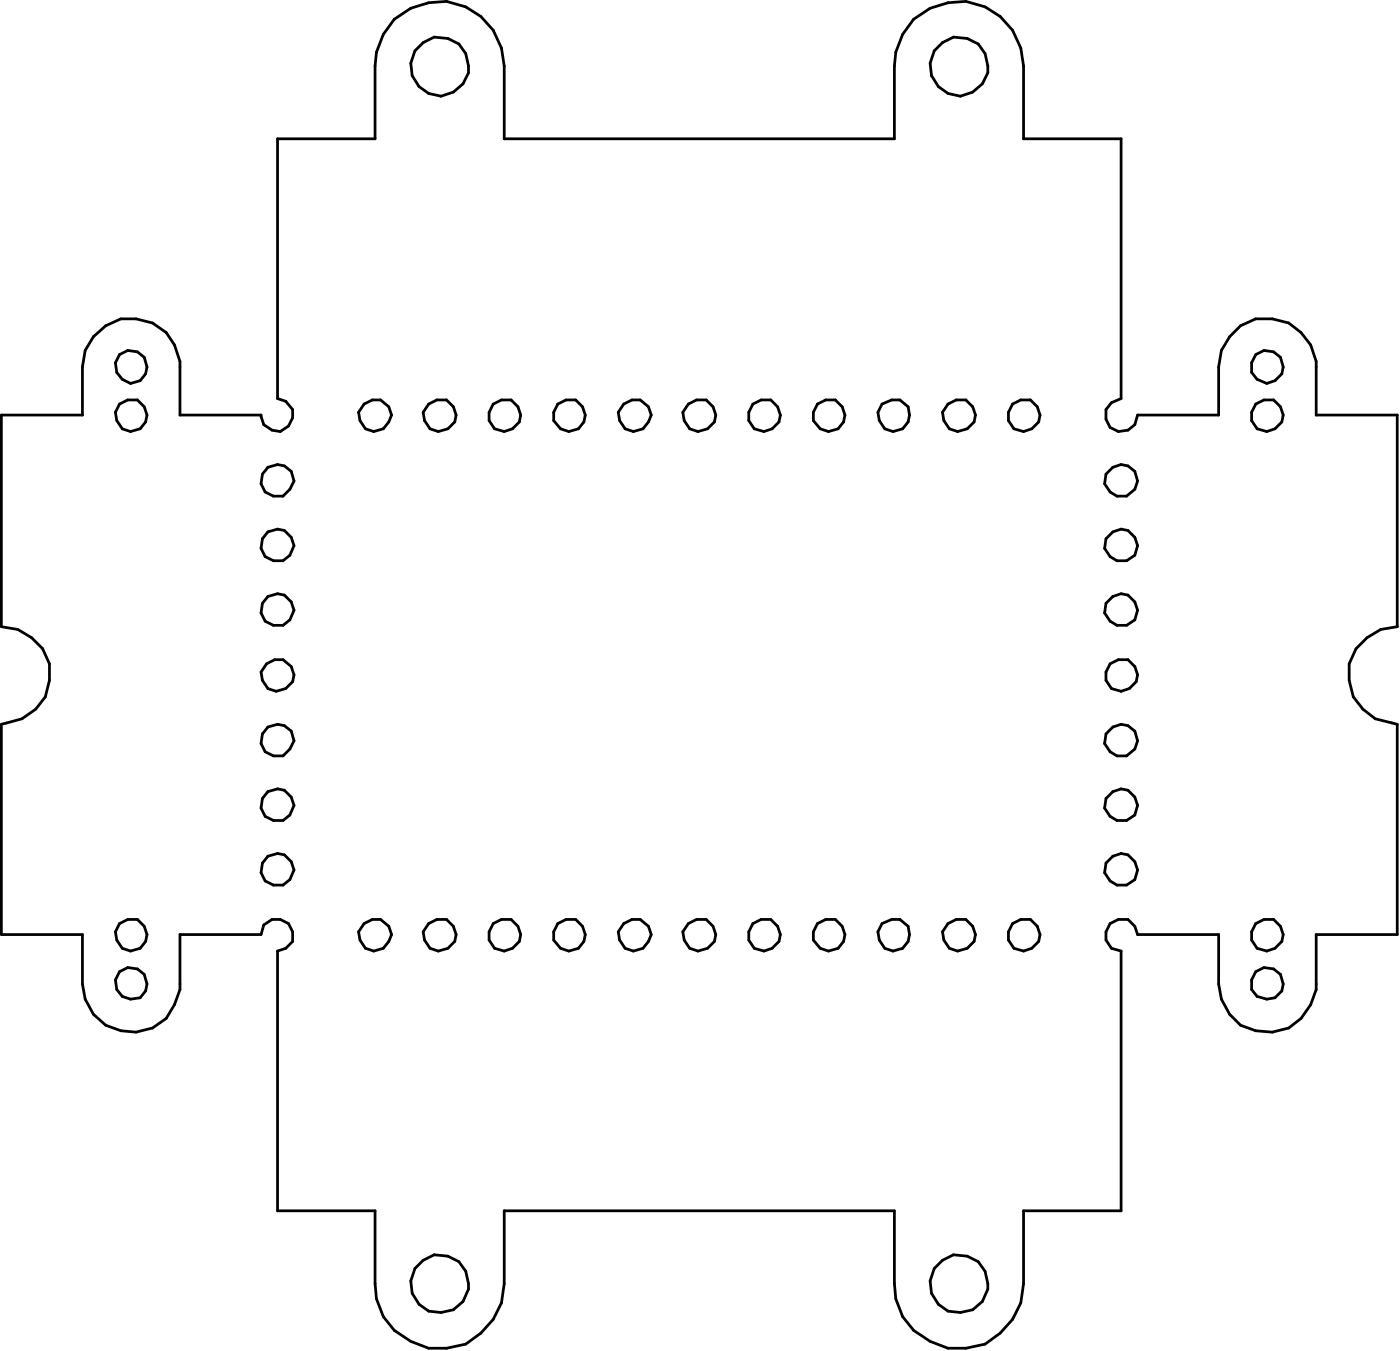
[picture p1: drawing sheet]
<svg xmlns="http://www.w3.org/2000/svg" width="86mm" height="83mm" viewBox="0 0 86 83" stroke-linecap="round" stroke-linejoin="round" font-family="sans-serif">
<g fill="none" stroke="#000" stroke-width=".17">
<path d="M7.5 19.6h.9zM8.4 19.6l1 .3zM9.4 19.9l.8 .6zM17.1 8.6h6zM17.1 8.6v16zM23.1 4.1v4.5zM23.2 3.2l-.1 .9zM23.6 2.1l-.4 1.1zM24.3 1.2l1-.7zM24.3 1.2l-.7 .9zM25.3 3.9l.1 .8zM25.3 .5l1.1-.3z"/>
<path d="M25.4 4.7l.4 .6zM25.6 3.1l-.3 .8zM25.8 5.3l.6 .5zM26.1 2.6l.7-.3zM26.1 2.6l-.5 .5zM26.4 5.8l.8 .1zM26.4 .2l1.1-.1zM26.8 2.3l.8 .1zM27.2 5.9l.7-.2zM27.5 .1l1.2 .3zM27.6 2.4l.7 .3zM27.9 5.7l.6-.5z"/>
<path d="M28.3 2.7l.4 .6zM28.7 3.3l.2 .8zM28.7 .4l.9 .6zM28.9 4.5l-.4 .7zM28.9 4.1v.4zM29.6 1l.8 .9zM30.4 1.9l.5 1.1zM30.9 3l.2 1.1zM31.1 4.1v4.5zM31.1 8.6h24zM55.1 4.1v4.5zM55.2 3.2l-.1 .9z"/>
<path d="M55.6 2.1l-.4 1.1zM56.3 1.2l1-.7zM56.3 1.2l-.7 .9zM57.3 3.9l.1 .8zM57.3 .5l1.1-.3zM57.4 4.7l.4 .6zM57.6 3.1l-.3 .8zM57.8 5.3l.6 .5zM58.1 2.6l.7-.3zM58.1 2.6l-.5 .5zM58.4 5.8l.8 .1zM58.4 .2l1.1-.1z"/>
<path d="M58.8 2.3l.8 .1zM59.2 5.9l.7-.2zM59.5 .1l1.2 .3zM59.6 2.4l.7 .3zM59.9 5.7l.6-.5zM60.3 2.7l.4 .6zM60.7 3.3l.2 .8zM60.7 .4l.9 .6zM60.9 4.5l-.4 .7zM60.9 4.1v.4zM61.6 1l.8 .9zM62.4 1.9l.5 1.1z"/>
<path d="M62.9 3l.2 1.1zM63.1 4.1v4.5zM63.1 8.6h6zM69.1 8.6v16zM77.4 19.6h1zM78.4 19.6l1 .3zM79.4 19.9l.8 .6zM.1 25.6h5zM.1 38.6l1 .2zM.1 25.6v13zM1.1 38.8l.8 .5zM1.9 39.3l.7 .7z"/>
<path d="M2.6 40l.4 .9zM5.1 22.6v3zM5.2 21.6l-.1 1zM5.8 20.7l-.6 .9zM5.8 20.7l.7-.6zM6.5 20.1l1-.5zM7.1 25.4l.1 .5zM7.1 22.4l.1 .5zM7.2 25.9l.3 .5zM7.2 22.9l.3 .5zM7.4 24.9l.5-.3zM7.4 24.9l-.3 .5z"/>
<path d="M7.4 21.8l.5-.2zM7.4 21.8l-.3 .6zM7.5 26.4l.5 .2zM7.5 23.4l.5 .2zM7.9 24.6h.6zM7.9 21.6l.6 .1zM8 26.6l.6-.2zM8 23.6l.6-.1zM8.5 24.6l.4 .5zM8.5 21.7l.4 .3zM8.9 25.1l.2 .5zM8.9 22l.2 .6z"/>
<path d="M9 26l-.4 .4zM9 23l-.4 .5zM9.1 25.6l-.1 .4zM9.1 22.6l-.1 .4zM10.2 20.5l.6 .8zM10.8 21.3l.3 1zM11.1 25.6h5zM11.1 22.6v3zM11.1 22.3v.3zM16.1 37.8l.2 .5zM16.1 33.8l.2 .5zM16.1 29.8l.2 .5z"/>
<path d="M16.1 25.7l.2 .5zM16.1 25.6v.1zM16.2 37.2l-.1 .6zM16.2 33.2l-.1 .6zM16.2 29.2l-.1 .6zM16.3 26.2l.5 .3zM16.3 38.3l.5 .2zM16.3 34.3l.5 .2zM16.3 30.3l.5 .3zM16.5 36.7l.6-.1zM16.5 36.7l-.3 .5zM16.5 32.8l.6-.2z"/>
<path d="M16.5 32.8l-.3 .4zM16.5 28.8l.6-.2zM16.5 28.8l-.3 .4zM16.8 26.5l.5 .1zM16.8 38.5h.6zM16.8 34.5h.6zM16.8 30.6h.6zM17.1 36.6l.4 .1zM17.1 32.6l.4 .1zM17.1 28.6l.4 .1zM17.1 24.6l.5 .1zM17.3 26.6l.5-.4z"/>
<path d="M17.4 38.5l.5-.3zM17.4 34.5l.5-.3zM17.4 30.6l.5-.5zM17.5 36.7l.4 .4zM17.5 32.7l.4 .4zM17.5 28.7l.4 .3zM17.6 24.7l.4 .5zM17.9 37.1l.2 .5zM17.9 33.1l.2 .5zM17.9 29l.2 .6zM18 25.2v.5zM18 25.7l-.2 .5z"/>
<path d="M18.1 37.6l-.2 .6zM18.1 33.6l-.2 .6zM18.1 29.6l-.2 .5zM22.1 25.4l.1 .5zM22.2 25.9l.3 .5zM22.4 24.9l.5-.3zM22.4 24.9l-.3 .5zM22.5 26.4l.5 .2zM22.9 24.6h.6zM23 26.6l.6-.2zM23.5 24.6l.5 .5zM24 25.1l.1 .5z"/>
<path d="M24 26l-.4 .4zM24.1 25.6l-.1 .4zM26.1 25.4l.1 .5zM26.2 25.9l.3 .5zM26.4 24.9l.5-.3zM26.4 24.9l-.3 .5zM26.5 26.4l.5 .2zM26.9 24.6h.6zM27 26.6l.6-.2zM27.5 24.6l.4 .5zM27.6 26.4l.4-.4zM27.9 25.1l.2 .5z"/>
<path d="M28.1 25.6l-.1 .4zM30.1 25.4v.5zM30.1 25.9l.4 .5zM30.4 24.9l.5-.3zM30.4 24.9l-.3 .5zM30.5 26.4l.6 .2zM30.9 24.6h.6zM31.1 26.6l.5-.2zM31.5 24.6l.4 .5zM31.6 26.4l.4-.4zM31.9 25.1l.2 .5zM32.1 25.6l-.1 .4z"/>
<path d="M34.1 25.4v.5zM34.1 25.9l.4 .5zM34.4 24.9l.5-.3zM34.4 24.9l-.3 .5zM34.5 26.4l.6 .2zM34.9 24.6h.6zM35.1 26.6l.5-.2zM35.5 24.6l.4 .5zM35.9 25.1l.2 .5zM36 26l-.4 .4zM36.1 25.6l-.1 .4zM38.1 25.4l.1 .5z"/>
<path d="M38.2 25.9l.3 .5zM38.4 24.9l.5-.3zM38.4 24.9l-.3 .5zM38.5 26.4l.5 .2zM38.9 24.6h.6zM39 26.6l.6-.2zM39.5 24.6l.5 .5zM40 25.1l.1 .5zM40 26l-.4 .4zM40.1 25.6l-.1 .4zM42.1 25.4l.1 .5zM42.2 25.9l.3 .5z"/>
<path d="M42.4 24.9l.5-.3zM42.4 24.9l-.3 .5zM42.5 26.4l.5 .2zM42.9 24.6h.6zM43 26.6l.6-.2zM43.5 24.6l.4 .5zM43.6 26.4l.4-.4zM43.9 25.1l.2 .5zM44.1 25.6l-.1 .4zM46.1 25.4v.5zM46.1 25.9l.4 .5zM46.4 24.9l.5-.3z"/>
<path d="M46.4 24.9l-.3 .5zM46.5 26.4l.6 .2zM46.9 24.6h.6zM47.1 26.6l.5-.2zM47.5 24.6l.4 .5zM47.6 26.4l.4-.4zM47.9 25.1l.2 .5zM48.1 25.6l-.1 .4zM50.1 25.4v.5zM50.1 25.9l.4 .5zM50.4 24.9l.5-.3zM50.4 24.9l-.3 .5z"/>
<path d="M50.5 26.4l.6 .2zM50.9 24.6h.6zM51.1 26.6l.5-.2zM51.5 24.6l.4 .5zM51.9 25.1l.2 .5zM52 26l-.4 .4zM52.1 25.6l-.1 .4zM54.1 25.4l.1 .5zM54.2 25.9l.3 .5zM54.4 24.9l.5-.3zM54.4 24.9l-.3 .5zM54.5 26.4l.5 .2z"/>
<path d="M54.9 24.6h.6zM55 26.6l.6-.2zM55.5 24.6l.5 .5zM56 25.1v.5zM56 26l-.4 .4zM56 25.6v.4zM58.1 25.4l.1 .5zM58.2 25.9l.3 .5zM58.4 24.9l.5-.3zM58.4 24.9l-.3 .5zM58.5 26.4l.5 .2zM58.9 24.6h.6z"/>
<path d="M59 26.6l.6-.2zM59.5 24.6l.4 .5zM59.6 26.4l.4-.4zM59.9 25.1l.2 .5zM60.1 25.6l-.1 .4zM62.1 25.4v.5zM62.1 25.9l.4 .5zM62.4 24.9l.5-.3zM62.4 24.9l-.3 .5zM62.5 26.4l.6 .2zM62.9 24.6h.6zM63.1 26.6l.5-.2z"/>
<path d="M63.5 24.6l.4 .5zM63.6 26.4l.4-.4zM63.9 25.1l.2 .5zM64.1 25.6l-.1 .4zM68.1 37.8l.3 .5zM68.1 33.8l.3 .5zM68.1 29.8l.3 .5zM68.2 37.2l.4-.5zM68.2 37.2l-.1 .6zM68.2 33.2l-.1 .6zM68.2 29.2l-.1 .6zM68.2 25.8l.2 .5z"/>
<path d="M68.2 25.2v.6zM68.4 38.3l.4 .2zM68.4 34.3l.4 .2zM68.4 30.3l.4 .3zM68.4 26.3l.5 .3zM68.5 24.8l-.3 .4zM68.5 24.8l.6-.2zM68.6 36.7l.5-.1zM68.6 32.8l.5-.2zM68.6 32.8l-.4 .4zM68.6 28.8l.5-.2zM68.6 28.8l-.4 .4z"/>
<path d="M68.8 38.5h.6zM68.8 34.5h.6zM68.8 30.6h.6zM68.9 26.6l.6-.1zM69.1 36.6l.4 .1zM69.1 32.6l.4 .1zM69.1 28.6l.4 .1zM69.4 38.5l.5-.3zM69.4 34.5l.5-.3zM69.4 30.6l.5-.5zM69.5 36.7l.4 .4zM69.5 32.7l.4 .4z"/>
<path d="M69.5 28.7l.4 .3zM69.5 26.5l.4-.3zM69.9 37.1l.2 .5zM69.9 33.1l.2 .5zM69.9 29l.2 .6zM70.1 37.6l-.2 .6zM70.1 33.6l-.2 .6zM70.1 29.6l-.2 .5zM70.1 25.6l-.2 .6zM70.1 25.6h5zM75.1 22.6v3zM75.3 21.6l-.2 1z"/>
<path d="M75.8 20.7l-.5 .9zM75.8 20.7l.7-.6zM76.5 20.1l.9-.5zM77.1 25.4v.5zM77.1 25.9l.4 .5zM77.1 22.4v.5zM77.1 22.9l.4 .5zM77.4 24.9l.5-.3zM77.4 24.9l-.3 .5zM77.4 21.8l.5-.2zM77.4 21.8l-.3 .6zM77.5 26.4l.6 .2z"/>
<path d="M77.5 23.4l.6 .2zM77.9 24.6h.6zM77.9 21.6l.6 .1zM78.1 26.6l.5-.2zM78.1 23.6l.5-.1zM78.5 24.6l.4 .5zM78.5 21.7l.4 .3zM78.9 25.1l.2 .5zM78.9 22l.2 .6zM79 26l-.4 .4zM79 23l-.4 .5zM79.1 25.6l-.1 .4z"/>
<path d="M79.1 22.6l-.1 .4zM80.2 20.5l.6 .8zM80.8 21.3l.3 1zM81.1 25.6h5zM81.1 22.6v3zM81.1 22.3v.3zM83.6 40l-.5 .9zM84.2 39.3l.9-.5zM84.2 39.3l-.6 .7zM85.1 38.8l1-.2zM86.1 25.6v13zM.1 57.6h5z"/>
<path d="M.1 44.6l.3-.1zM.1 44.6v13zM.4 44.5l1-.2zM1.4 44.3l.8-.6zM2.8 42.9l-.6 .8zM3 40.9v1zM3 41.9l-.2 1zM5.1 57.6v3zM7.1 57.4l.1 .5zM7.2 57.9l.3 .5zM7.4 56.9l.5-.3zM7.4 56.9l-.3 .5z"/>
<path d="M7.4 59.9l.5-.3zM7.4 59.9l-.3 .5zM7.5 58.4l.5 .2zM7.9 56.6h.6zM7.9 59.6l.6 .1zM8 58.6l.6-.2zM8.5 56.6l.4 .5zM8.5 59.7l.4 .3zM8.9 57.1l.2 .5zM9 58l-.4 .4zM9.1 57.6l-.1 .4zM11.1 57.6h5z"/>
<path d="M11.1 57.6v3zM16.1 41.4l.1 .5zM16.1 45.8l.2 .5zM16.1 49.8l.2 .5zM16.1 53.8l.2 .5zM16.2 41.9l.3 .5zM16.2 45.2l-.1 .6zM16.2 49.2l-.1 .6zM16.2 53.2l-.1 .6zM16.3 57l.5-.4zM16.3 57l-.2 .6zM16.3 46.3l.5 .3z"/>
<path d="M16.3 50.3l.5 .2zM16.3 54.3l.5 .2zM16.4 40.9l.5-.3zM16.4 40.9l-.3 .5zM16.5 42.4l.5 .2zM16.5 44.8l.6-.2zM16.5 44.8l-.3 .4zM16.5 48.8l.6-.2zM16.5 48.8l-.3 .4zM16.5 52.7l.6-.1zM16.5 52.7l-.3 .5zM16.8 56.6h.5z"/>
<path d="M16.8 46.6h.6zM16.8 50.5h.6zM16.8 54.5h.6zM16.9 40.6h.5zM17 42.6l.6-.2zM17.1 44.6l.4 .1zM17.1 48.6l.4 .1zM17.1 52.6l.4 .1zM17.1 58.6l.5-.2zM17.1 58.6v16zM17.3 56.6l.5 .3zM17.4 40.6l.5 .5z"/>
<path d="M17.4 46.6l.5-.5zM17.4 50.5l.5-.3zM17.4 54.5l.5-.3zM17.5 44.7l.4 .3zM17.5 48.7l.4 .4zM17.5 52.7l.4 .4zM17.6 42.4l.4-.4zM17.6 58.4l.4-.4zM17.8 56.9l.2 .5zM17.9 41.1l.2 .5zM17.9 45l.2 .6zM17.9 49.1l.2 .5z"/>
<path d="M17.9 53.1l.2 .5zM18 57.4v.6zM18.1 41.6l-.1 .4zM18.1 45.6l-.2 .5zM18.1 49.6l-.2 .6zM18.1 53.6l-.2 .6zM22.1 57.4l.1 .5zM22.2 57.9l.3 .5zM22.4 56.9l.5-.3zM22.4 56.9l-.3 .5zM22.5 58.4l.5 .2zM22.9 56.6h.6z"/>
<path d="M23 58.6l.6-.2zM23.5 56.6l.5 .5zM24 57.1l.1 .5zM24 58l-.4 .4zM24.1 57.6l-.1 .4zM26.1 57.4l.1 .5zM26.2 57.9l.3 .5zM26.4 56.9l.5-.3zM26.4 56.9l-.3 .5zM26.5 58.4l.5 .2zM26.9 56.6h.6zM27 58.6l.6-.2z"/>
<path d="M27.5 56.6l.4 .5zM27.6 58.4l.4-.4zM27.9 57.1l.2 .5zM28.1 57.6l-.1 .4zM30.1 57.4v.5zM30.1 57.9l.4 .5zM30.4 56.9l.5-.3zM30.4 56.9l-.3 .5zM30.5 58.4l.6 .2zM30.9 56.6h.6zM31.1 58.6l.5-.2zM31.5 56.6l.4 .5z"/>
<path d="M31.6 58.4l.4-.4zM31.9 57.1l.2 .5zM32.1 57.6l-.1 .4zM34.1 57.4v.5zM34.1 57.9l.4 .5zM34.4 56.9l.5-.3zM34.4 56.9l-.3 .5zM34.5 58.4l.6 .2zM34.9 56.6h.6zM35.1 58.6l.5-.2zM35.5 56.6l.4 .5zM35.9 57.1l.2 .5z"/>
<path d="M36 58l-.4 .4zM36.1 57.6l-.1 .4zM38.1 57.4l.1 .5zM38.2 57.9l.3 .5zM38.4 56.9l.5-.3zM38.4 56.9l-.3 .5zM38.5 58.4l.5 .2zM38.9 56.6h.6zM39 58.6l.6-.2zM39.5 56.6l.5 .5zM40 57.1l.1 .5zM40 58l-.4 .4z"/>
<path d="M40.1 57.6l-.1 .4zM42.1 57.4l.1 .5zM42.2 57.9l.3 .5zM42.4 56.9l.5-.3zM42.4 56.9l-.3 .5zM42.5 58.4l.5 .2zM42.9 56.6h.6zM43 58.6l.6-.2zM43.5 56.6l.4 .5zM43.6 58.4l.4-.4zM43.9 57.1l.2 .5zM44.1 57.6l-.1 .4z"/>
<path d="M46.1 57.4v.5zM46.1 57.9l.4 .5zM46.4 56.9l.5-.3zM46.4 56.9l-.3 .5zM46.5 58.4l.6 .2zM46.9 56.6h.6zM47.1 58.6l.5-.2zM47.5 56.6l.4 .5zM47.9 57.1l.2 .5zM48 58l-.4 .4zM48.1 57.6l-.1 .4zM50.1 57.4v.5z"/>
<path d="M50.1 57.9l.4 .5zM50.4 56.9l.5-.3zM50.4 56.9l-.3 .5zM50.5 58.4l.6 .2zM50.9 56.6h.6zM51.1 58.6l.5-.2zM51.5 56.6l.4 .5zM51.9 57.1l.2 .5zM52 58l-.4 .4zM52.1 57.6l-.1 .4zM54.1 57.4l.1 .5zM54.2 57.9l.3 .5z"/>
<path d="M54.4 56.9l.5-.3zM54.4 56.9l-.3 .5zM54.5 58.4l.5 .2zM54.9 56.6h.6zM55 58.6l.6-.2zM55.5 56.6l.5 .5zM56 57.1v.5zM56 58l-.4 .4zM56 57.6v.4zM58.1 57.4l.1 .5zM58.2 57.9l.3 .5zM58.4 56.9l.5-.3z"/>
<path d="M58.4 56.9l-.3 .5zM58.5 58.4l.5 .2zM58.9 56.6h.6zM59 58.6l.6-.2zM59.5 56.6l.4 .5zM59.9 57.1l.2 .5zM60 58l-.4 .4zM60.1 57.6l-.1 .4zM62.1 57.4v.5zM62.1 57.9l.4 .5zM62.4 56.9l.5-.3zM62.4 56.9l-.3 .5z"/>
<path d="M62.5 58.4l.6 .2zM62.9 56.6h.6zM63.1 58.6l.5-.2zM63.5 56.6l.4 .5zM63.9 57.1l.2 .5zM64 58l-.4 .4zM64.1 57.6l-.1 .4zM68.1 45.8l.3 .5zM68.1 49.8l.3 .5zM68.1 53.8l.3 .5zM68.2 41.4v.5zM68.2 41.9l.3 .5z"/>
<path d="M68.2 45.2l-.1 .6zM68.2 49.2l-.1 .6zM68.2 53.2l-.1 .6zM68.2 57.4v.5zM68.2 57.9l.3 .5zM68.4 40.9l.5-.3zM68.4 40.9l-.2 .5zM68.4 46.3l.4 .3zM68.4 50.3l.4 .2zM68.4 54.3l.4 .2zM68.4 56.9l.5-.3zM68.4 56.9l-.2 .5z"/>
<path d="M68.5 42.4l.6 .2zM68.5 58.4l.6 .2zM68.6 44.8l.5-.2zM68.6 44.8l-.4 .4zM68.6 48.8l.5-.2zM68.6 48.8l-.4 .4zM68.6 52.7l.5-.1zM68.6 52.7l-.4 .5zM68.8 46.6h.6zM68.8 50.5h.6zM68.8 54.5h.6zM68.9 40.6h.6z"/>
<path d="M68.9 56.6h.6zM69.1 42.6l.5-.2zM69.1 44.6l.4 .1zM69.1 48.6l.4 .1zM69.1 52.6l.4 .1zM69.1 58.6v16zM69.4 46.6l.5-.5zM69.4 50.5l.5-.3zM69.4 54.5l.5-.3zM69.5 40.6l.4 .5zM69.5 44.7l.4 .3zM69.5 48.7l.4 .4z"/>
<path d="M69.5 52.7l.4 .4zM69.5 56.6l.4 .5zM69.9 41.1l.2 .5zM69.9 45l.2 .6zM69.9 49.1l.2 .5zM69.9 53.1l.2 .5zM69.9 57.1l.2 .5zM70 42l-.4 .4zM70.1 41.6l-.1 .4zM70.1 45.6l-.2 .5zM70.1 49.6l-.2 .6zM70.1 53.6l-.2 .6z"/>
<path d="M70.1 57.6h5zM75.1 57.6v3zM77.1 57.4v.5zM77.1 57.9l.4 .5zM77.4 56.9l.5-.3zM77.4 56.9l-.3 .5zM77.4 59.9l.5-.3zM77.4 59.9l-.3 .5zM77.5 58.4l.6 .2zM77.9 56.6h.6zM77.9 59.6l.6 .1zM78.1 58.6l.5-.2z"/>
<path d="M78.5 56.6l.4 .5zM78.5 59.7l.4 .3zM78.6 58.4l.4-.4zM78.9 57.1l.2 .5zM79.1 57.6l-.1 .4zM81.1 57.6h5zM81.1 57.6v3zM83.1 40.9v1zM83.1 41.9l.3 1zM83.4 42.9l.6 .8zM84 43.7l.8 .6zM84.8 44.3l1 .2z"/>
<path d="M85.8 44.5l.3 .1zM86.1 44.6v13zM5.1 60.6l.1 1zM5.2 61.6l.6 .9zM5.8 62.5l.7 .7zM6.5 63.2l1 .3zM7.1 60.4l.1 .6zM7.2 61l.3 .4zM7.5 63.5l.9 .1zM7.5 61.4l.5 .2zM8 61.6l.6-.1zM8.4 63.6l1-.3z"/>
<path d="M8.9 60l.2 .6zM9 61l-.4 .5zM9.1 60.6l-.1 .4zM9.4 63.3l.8-.6zM10.8 61.9l-.6 .8zM11.1 61l-.3 .9zM11.1 60.6v.4zM17.1 74.6h6zM23.1 79.1l.1 .9zM23.1 74.6v4.5zM25.3 78.9l.1 .8zM25.4 79.7l.4 .6z"/>
<path d="M25.6 78.1l-.3 .8zM26.1 77.6l.7-.3zM26.1 77.6l-.5 .5zM26.8 77.3l.8 .1zM27.6 77.4l.7 .3zM28.3 77.7l.4 .6zM28.7 78.3l.2 .8zM28.9 79.4l-.4 .8zM28.9 79.1v.3zM31.1 79.1l-.2 1.2zM31.1 74.6v4.5zM31.1 74.6h24z"/>
<path d="M55.1 79.1l.1 .9zM55.1 74.6v4.5zM57.3 78.9l.1 .8zM57.4 79.7l.4 .6zM57.6 78.1l.5-.5zM57.6 78.1l-.3 .8zM58.1 77.6l.7-.3zM58.8 77.3l.8 .1zM59.6 77.4l.7 .3zM60.3 77.7l.4 .6zM60.7 78.3l.2 .8zM60.9 79.4l-.4 .8z"/>
<path d="M60.9 79.1v.3zM63.1 79.1l-.2 1.2zM63.1 74.6v4.5zM63.1 74.6h6zM75.1 60.6l.2 1zM75.3 61.6l.5 .9zM75.8 62.5l.7 .7zM76.5 63.2l.9 .3zM77.1 60.4v.6zM77.1 61l.4 .4zM77.4 63.5l1 .1zM77.5 61.4l.6 .2z"/>
<path d="M78.1 61.6l.5-.1zM78.4 63.6l1-.3zM78.6 61.5l.4-.5zM78.9 60l.2 .6zM79.1 60.6l-.1 .4zM79.4 63.3l.8-.6zM80.8 61.9l-.6 .8zM81.1 61l-.3 .9zM81.1 60.6v.4zM23.2 80l.4 1.1zM23.6 81.1l.7 .9zM24.3 82l1 .6z"/>
<path d="M25.3 82.6l1.1 .5zM25.8 80.3l.6 .5zM26.4 80.8l.8 .1zM26.4 83.1h1.1zM27.2 80.9l.7-.2zM27.5 83.1l1.2-.3zM27.9 80.7l.6-.5zM28.7 82.8l.9-.7zM30.4 81.3l-.8 .8zM30.9 80.3l-.5 1zM55.2 80l.4 1.1zM55.6 81.1l.7 .9z"/>
<path d="M56.3 82l1 .6zM57.3 82.6l1.1 .5zM57.8 80.3l.6 .5zM58.4 80.8l.8 .1zM58.4 83.1h1.1zM59.2 80.9l.7-.2zM59.5 83.1l1.2-.3zM59.9 80.7l.6-.5zM60.7 82.8l.9-.7zM62.4 81.3l-.8 .8zM62.9 80.3l-.5 1z"/>
</g>
</svg>
